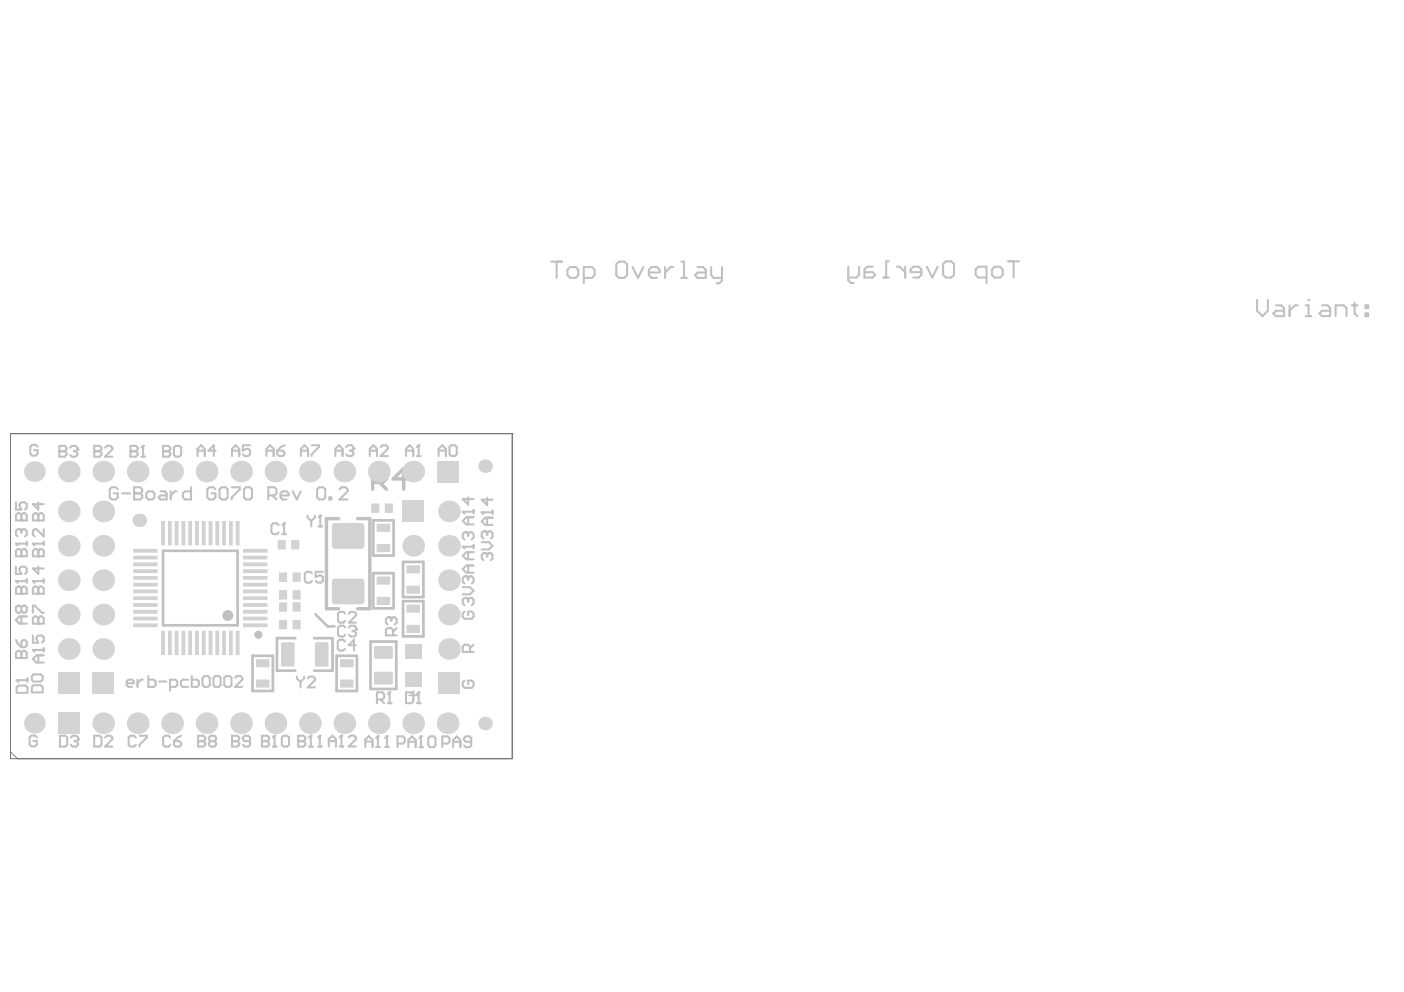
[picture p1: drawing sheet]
<svg xmlns="http://www.w3.org/2000/svg" width="297mm" height="210mm" viewBox="0 0 297 210" stroke-linecap="round" stroke-linejoin="round" font-family="sans-serif">
<path d="M2.2 91.8h106.2v68.7h-106.2zM108.4 91.8h.1M2.2 159.1l1.5 1.4" fill="none" stroke="#787878" stroke-width=".21"/>
<path d="M34.5 116.5h15.8v15.8h-15.8zM79 110.1h4.3v7.5h-4.3zM85.3 118.9h4.3v7.5h-4.3zM53.4 138.8h4.3v7.4h-4.3zM62.5 135h-3.9v6.9h3.9M66.5 135h3.9v6.9h-3.9M66.8 130l2.5 2.5h1.4M71.2 138.8h4.3v7.4h-4.3zM78.4 135.7h5.4v10.1h-5.4zM79 121.3h4.3v7.4h-4.3zM85.3 127.2h4.3v7.5h-4.3z" fill="none" stroke="#c0c0c0" stroke-width=".57"/>
<path d="M71.6 109.7h-2.5v19.1h2.5M75.7 109.7h2.5v19.1h-2.5" fill="none" stroke="#c0c0c0" stroke-width=".73"/>
<path d="M86.6 147.1h1.8M87.5 146.2v1.9" fill="none" stroke="#c0c0c0" stroke-width=".36"/>
<path d="M265.9 63.5v2.3l1.2 1.1 1.1-1.1v-2.3M270 64.6h1.1l.6 .6v1.7h-1.7l-.6-.6 .6-.5h1.7M272.8 64.6v2.3M274.5 64.6h-.5l-1.2 1.2M276.3 64.6h.5v2.3M276.3 66.9h1.1" fill="none" stroke="#c0c0c0" stroke-width=".43"/>
<circle cx="276.8" cy="63.5" r=".22" fill="#c0c0c0"/>
<g fill="none" stroke="#c0c0c0" stroke-width=".43">
<path d="M116.6 55.4h2.3M117.8 55.4v3.4M120.1 57.1l.5-.6h1.2l.6 .6v1.1l-.6 .6h-1.2l-.5-.6zM123.5 58.8h1.7l.6-.6v-1.1l-.6-.6h-1.7v3.4M130.4 55.9l.6-.5h1.1l.6 .5v2.3l-.6 .6h-1.1l-.6-.6zM133.8 56.5l1.2 2.3 1.1-2.3M137.3 57.7h2.3v-.6l-.6-.6h-1.2l-.5 .6v1.1l.5 .6h1.2M140.7 56.5v2.3M142.4 56.5h-.5l-1.2 1.2M144.1 55.4h.6v3.4M144.1 58.8h1.2M147.6 56.5h1.1l.6 .6v1.7h-1.7l-.6-.6 .6-.5h1.7"/>
<path d="M150.5 56.5v1.7l.5 .6h1.8M152.8 56.5v2.9l-.6 .5h-.6M179.5 56.4v2.9l.5 .6h.6M181.8 56.4v1.8l-.6 .5h-1.7M184.6 56.4h-1.1l-.6 .6v1.7h1.7l.6-.5-.6-.6h-1.7M186.9 58.7h1.2M188.1 55.3h-.6v3.4M189.8 56.4h.6l1.1 1.2M191.5 56.4v2.3M194.9 57.6h-2.3v-.6l.6-.6h1.2l.5 .6v1.2l-.5 .5h-1.2M196.1 56.4l1.1 2.3 1.2-2.3M199.5 55.9l.6-.6h1.2l.5 .6v2.3l-.5 .5h-1.2l-.6-.5z"/>
<path d="M208.7 58.7h-1.7l-.6-.5v-1.2l.6-.6h1.7v3.5M209.9 57l.5-.6h1.2l.6 .6v1.2l-.6 .5h-1.2l-.5-.5zM213.3 55.3h2.3M214.4 55.3v3.4M279.7 64.6h1.2l.5 .6v1.7h-1.7l-.6-.6 .6-.5h1.7M282.6 66.9v-2.3h1.7l.6 .6v1.7M286 64.6h1.2M286.6 64v2.3l.6 .6M288.9 64.6h.6v.6h-.6zM288.9 66.3h.6v.6h-.6zM8 94.5l-.4-.4h-.8l-.4 .4v1.5l.4 .4h.8l.4-.4v-.7h-.8M3.5 143.9h2.3"/>
<path d="M3.9 145.1h1.5l.4 .3v1.2h-2.3v-1.2zM5.8 143.5v.8M7.8 156l-.4-.4h-.7l-.4 .4v1.5l.4 .4h.7l.4-.4v-.7h-.8"/>
</g>
<circle cx="3.5" cy="143.9" r=".22" fill="#c0c0c0"/>
<path d="M97.9 115.7h2.3M99 116.8v1.6M100.2 115.3v.8M100.2 116.8h-1.5l-.8 .8 .8 .8h1.5M3.5 143.9l.4 .4M98.3 144l-.4 .4v.8l.4 .3h1.5l.4-.3v-.8l-.4-.4h-.8v.8" fill="none" stroke="#c0c0c0" stroke-width=".43"/>
<circle cx="97.9" cy="115.7" r=".22" fill="#c0c0c0"/>
<path d="M97.9 115.7l.4 .4M98.7 112.6h-.4l-.4 .4v.8l.4 .4" fill="none" stroke="#c0c0c0" stroke-width=".43"/>
<circle cx="98.7" cy="112.6" r=".22" fill="#c0c0c0"/>
<path d="M97.9 108.3h2.3M98.7 112.6l.3 .4M99 109.4v1.6M99 113v.4M99 113l.4-.4h.4l.4 .4v.8l-.4 .4M100.2 107.9v.8M100.2 109.4h-1.5l-.8 .8 .8 .8h1.5" fill="none" stroke="#c0c0c0" stroke-width=".43"/>
<circle cx="97.9" cy="108.3" r=".22" fill="#c0c0c0"/>
<path d="M97.9 108.3l.4 .4M99 105.2v1.6l-1.1-1.2h2.3M98.7 126.5h-.4l-.4 .4v.8l.4 .4" fill="none" stroke="#c0c0c0" stroke-width=".43"/>
<circle cx="98.7" cy="126.5" r=".22" fill="#c0c0c0"/>
<path d="M97.9 124.2h1.5l.8 .8-.8 .8h-1.5M98.7 126.5l.3 .4M98.7 121.9h-.4l-.4 .4v.8l.4 .4M99 126.9v.4M99 126.9l.4-.4h.4l.4 .4v.8l-.4 .4" fill="none" stroke="#c0c0c0" stroke-width=".43"/>
<circle cx="98.7" cy="121.9" r=".22" fill="#c0c0c0"/>
<g fill="none" stroke="#c0c0c0" stroke-width=".43">
<path d="M24.9 103.5l-.4-.4h-.9l-.4 .4v1.8l.4 .4h.9l.4-.4v-.9h-.8M25.8 104.4h1.7M28.4 103.1v2.6h1.3l.4-.4v-.5l-.4-.4h-1.3M99 119.7v1.5M100.2 119.7h-1.5l-.8 .7 .8 .8h1.5M98.3 129.4l-.4 .4v.7l.4 .4h1.5l.4-.4v-.7l-.4-.4h-.8v.8M98.7 121.9l.3 .4M99 122.3v.4M99 122.3l.4-.4h.4l.4 .4v.8l-.4 .4M99.4 137.9v-1.1l-.4-.4h-.7l-.4 .4v1.1h2.3M100.2 136.4l-.8 .8M26.8 144.6h1.5v-.4l-.4-.4h-.7l-.4 .4v.8l.4 .3h.7"/>
<path d="M29.1 143.8v1.5M30.2 143.8h-.3l-.8 .8M31.4 143.1v2.2h1.1l.4-.3v-.8l-.4-.4h-1.1M33.7 144.2h1.5M36 145.3h1.1l.4-.3v-.8l-.4-.4h-1.1v2.3M39.8 143.8h-1.2l-.3 .4v.8l.3 .3h1.2M40.6 143.1v2.2h1.1l.4-.3v-.8l-.4-.4h-1.1M42.9 143.4l.3-.3h.8l.4 .3v1.6l-.4 .3h-.8l-.3-.3zM45.1 143.4l.4-.3h.8l.4 .3v1.6l-.4 .3h-.8l-.4-.3zM47.4 143.4l.4-.3h.8l.4 .3v1.6l-.4 .3h-.8l-.4-.3zM49.7 143.4l.4-.3h.8l.4 .3v.4l-1.6 1.5h1.6"/>
</g>
<circle cx="28.4" cy="104.4" r=".22" fill="#c0c0c0"/>
<g fill="none" stroke="#c0c0c0" stroke-width=".43">
<path d="M28.4 103.1h1.3l.4 .4v.5l-.4 .4h-1.3M31 104.4l.4-.4h.8l.5 .4v.9l-.5 .4h-.8l-.4-.4zM34 104h.8l.5 .4v1.3h-1.3l-.5-.4 .5-.5h1.3M36.1 104v1.7M37.4 104h-.4l-.9 .8M40.4 103.1v2.6h-1.3l-.4-.4v-.9l.4-.4h1.3M45.6 103.5l-.5-.4h-.8l-.4 .4v1.8l.4 .4h.8l.5-.4v-.9h-.9M46.4 103.5l.5-.4h.8l.5 .4v1.8l-.5 .4h-.8l-.5-.4zM49 103.1h1.7v.4l-1.7 1.8v.4M51.6 103.5l.4-.4h.9l.4 .4v1.8l-.4 .4h-.9l-.4-.4zM56.8 104.8h1.3l.4-.4v-.9l-.4-.4h-1.3v2.6M57.6 104.8l.9 .9"/>
<path d="M59.3 104.8h1.8v-.4l-.5-.4h-.8l-.5 .4v.9l.5 .4h.8M61.9 104l.9 1.7 .8-1.7M67.1 103.5l.4-.4h.9l.4 .4v1.8l-.4 .4h-.9l-.4-.4zM69.7 105.3h.4v.4h-.4zM71.8 103.5l.5-.4h.8l.4 .4v.5l-1.7 1.7h1.7M101.9 108.4h2.3M103.1 109.5v1.6M104.2 109.5h-1.5l-.8 .8 .8 .8h1.5M104.2 108v.8"/>
</g>
<circle cx="101.9" cy="108.4" r=".22" fill="#c0c0c0"/>
<path d="M101.9 108.4l.4 .4M102.7 117h-.4l-.4 .4v.8l.4 .3M103.1 105.3v1.6l-1.2-1.2h2.3" fill="none" stroke="#c0c0c0" stroke-width=".43"/>
<circle cx="102.7" cy="117" r=".22" fill="#c0c0c0"/>
<path d="M101.9 114.7h1.5l.8 .8-.8 .8h-1.5M102.7 117l.4 .4M102.7 112.4h-.4l-.4 .4v.8l.4 .4M103.1 117.4v.4M103.1 117.4l.3-.4h.4l.4 .4v.8l-.4 .3" fill="none" stroke="#c0c0c0" stroke-width=".43"/>
<circle cx="102.7" cy="112.4" r=".22" fill="#c0c0c0"/>
<path d="M102.7 112.4l.4 .4M103.1 112.8v.4M103.1 112.8l.3-.4h.4l.4 .4v.8l-.4 .4M3.4 139.2h2.3v-1.1l-.4-.4h-.4l-.4 .4v1.1" fill="none" stroke="#c0c0c0" stroke-width=".43"/>
<circle cx="4.5" cy="139.2" r=".22" fill="#c0c0c0"/>
<path d="M3.4 125.6h2.3v-1.1l-.4-.4h-.4l-.4 .4v1.1M3.4 139.2v-1.1l.4-.4h.3l.4 .4v1.1M3.4 135.4l.4 .8 .7 .7M4.5 128.5v.8M4.5 130.4v1.6M4.5 135.8l.4-.4h.4l.4 .4v.8l-.4 .3h-.8zM4.5 128.5l-.4-.4h-.3l-.4 .4v.8l.4 .4h.3l.4-.4M4.5 128.5l.4-.4h.4l.4 .4v.8l-.4 .4h-.4l-.4-.4M5.7 130.4h-1.6l-.7 .8 .7 .8h1.6" fill="none" stroke="#c0c0c0" stroke-width=".43"/>
<circle cx="4.5" cy="125.6" r=".22" fill="#c0c0c0"/>
<path d="M3.4 125.6v-1.1l.4-.4h.3l.4 .4v1.1M3.4 123h2.3M5.7 122.6v.7" fill="none" stroke="#c0c0c0" stroke-width=".43"/>
<circle cx="3.4" cy="123" r=".22" fill="#c0c0c0"/>
<path d="M3.4 119.9v1.5h1.1l-.4-.7v-.4l.4-.4h.8l.4 .4v.7l-.4 .4M3.4 117.7h2.3v-1.1l-.4-.4h-.4l-.4 .4v1.1M3.4 123l.4 .3" fill="none" stroke="#c0c0c0" stroke-width=".43"/>
<circle cx="4.5" cy="117.7" r=".22" fill="#c0c0c0"/>
<path d="M3.4 117.7v-1.1l.4-.4h.3l.4 .4v1.1M3.4 115h2.3M5.7 114.7v.7" fill="none" stroke="#c0c0c0" stroke-width=".43"/>
<circle cx="3.4" cy="115" r=".22" fill="#c0c0c0"/>
<path d="M3.4 115l.4 .4M4.1 112h-.3l-.4 .4v.7l.4 .4" fill="none" stroke="#c0c0c0" stroke-width=".43"/>
<circle cx="4.1" cy="112" r=".22" fill="#c0c0c0"/>
<path d="M3.4 110.1h2.3v-1.1l-.4-.4h-.4l-.4 .4v1.1M4.1 112l.4 .4M4.5 112.4v.3M4.5 112.4l.4-.4h.4l.4 .4v.7l-.4 .4" fill="none" stroke="#c0c0c0" stroke-width=".43"/>
<circle cx="4.5" cy="110.1" r=".22" fill="#c0c0c0"/>
<path d="M3.4 110.1v-1.1l.4-.4h.3l.4 .4v1.1M3.4 106.3v1.5h1.1l-.4-.7v-.4l.4-.4h.8l.4 .4v.7l-.4 .4M7 110.1h2.2v-1.1l-.3-.4h-.4l-.4 .4v1.1" fill="none" stroke="#c0c0c0" stroke-width=".43"/>
<circle cx="8.1" cy="110.1" r=".22" fill="#c0c0c0"/>
<path d="M7 110.1v-1.1l.3-.4h.4l.4 .4v1.1M7 117.7h2.2v-1.1l-.3-.4h-.4l-.4 .4v1.1M8.1 106.3v1.5l-1.1-1.1h2.2" fill="none" stroke="#c0c0c0" stroke-width=".43"/>
<circle cx="8.1" cy="117.7" r=".22" fill="#c0c0c0"/>
<path d="M7 117.7v-1.1l.3-.4h.4l.4 .4v1.1M7 115h2.2M9.2 114.7v.7" fill="none" stroke="#c0c0c0" stroke-width=".43"/>
<circle cx="7" cy="115" r=".22" fill="#c0c0c0"/>
<path d="M7 115l.3 .4M9.2 112v1.5l-1.5-1.5h-.4l-.3 .4v.7l.3 .4M7 125.6h2.2v-1.1l-.3-.4h-.4l-.4 .4v1.1" fill="none" stroke="#c0c0c0" stroke-width=".43"/>
<circle cx="8.1" cy="125.6" r=".22" fill="#c0c0c0"/>
<path d="M7 125.6v-1.1l.3-.4h.4l.4 .4v1.1M7 123h2.2M9.2 122.6v.7" fill="none" stroke="#c0c0c0" stroke-width=".43"/>
<circle cx="7" cy="123" r=".22" fill="#c0c0c0"/>
<path d="M8.1 119.9v1.5l-1.1-1.1h2.2M7 123l.3 .3M7 132h2.2v-1.2l-.3-.4h-.4l-.4 .4v1.2" fill="none" stroke="#c0c0c0" stroke-width=".43"/>
<circle cx="8.1" cy="132" r=".22" fill="#c0c0c0"/>
<path d="M7 132v-1.2l.3-.4h.4l.4 .4v1.2M7 129.7v-1.6h.3l1.6 1.6h.3M7 137.5h2.2M8.1 138.7v1.5M9.2 138.7h-1.5l-.7 .7 .7 .8h1.5M9.2 137.1v.8" fill="none" stroke="#c0c0c0" stroke-width=".43"/>
<circle cx="7" cy="137.5" r=".22" fill="#c0c0c0"/>
<path d="M12.5 94.3v2.3h1.2l.4-.4v-.3l-.4-.4h-1.2M7 137.5l.3 .4M7 134.5v1.5h1.1l-.4-.8v-.4l.4-.3h.8l.3 .3v.8l-.3 .4M6.7 145.4l.4-.4h1.5l.4 .4v1.1h-2.3zM6.7 143.1l.4-.4h1.5l.4 .4v.7l-.4 .4h-1.5l-.4-.4z" fill="none" stroke="#c0c0c0" stroke-width=".43"/>
<circle cx="12.5" cy="95.5" r=".22" fill="#c0c0c0"/>
<path d="M12.5 94.3h1.2l.4 .4v.4l-.4 .4h-1.2M14.8 94.7l.4-.4h.8l.4 .4v.4" fill="none" stroke="#c0c0c0" stroke-width=".43"/>
<circle cx="16.4" cy="95.1" r=".22" fill="#c0c0c0"/>
<path d="M15.6 95.5h.4M16 95.5l.4 .4v.3l-.4 .4h-.8l-.4-.4M16.4 95.1l-.4 .4M19.9 94.3v2.3h1.2l.4-.4v-.3l-.4-.4h-1.2" fill="none" stroke="#c0c0c0" stroke-width=".43"/>
<circle cx="19.9" cy="95.5" r=".22" fill="#c0c0c0"/>
<path d="M19.9 94.3h1.2l.4 .4v.4l-.4 .4h-1.2M22.2 94.7l.4-.4h.8l.4 .4v.4l-1.6 1.5h1.6M27.6 94.3v2.3h1.1l.4-.4v-.3l-.4-.4h-1.1" fill="none" stroke="#c0c0c0" stroke-width=".43"/>
<circle cx="27.6" cy="95.5" r=".22" fill="#c0c0c0"/>
<path d="M27.6 94.3h1.1l.4 .4v.4l-.4 .4h-1.1M29.9 96.6h.8M30.3 94.3v2.3" fill="none" stroke="#c0c0c0" stroke-width=".43"/>
<circle cx="30.3" cy="94.3" r=".22" fill="#c0c0c0"/>
<path d="M30.3 94.3l-.4 .4M34.5 94.3v2.3h1.2l.3-.4v-.3l-.3-.4h-1.2M41.8 96.5v-1.5l.8-.8 .7 .8v1.5M41.8 95.4h1.5M45.6 95.4h-1.5l1.1-1.2v2.3" fill="none" stroke="#c0c0c0" stroke-width=".43"/>
<circle cx="34.5" cy="95.5" r=".22" fill="#c0c0c0"/>
<path d="M34.5 94.3h1.2l.3 .4v.4l-.3 .4h-1.2M36.8 94.7l.4-.4h.7l.4 .4v1.5l-.4 .4h-.7l-.4-.4zM63.7 96.5v-1.5l.7-.8 .8 .8v1.5M63.7 95.4h1.5M65.9 94.2h1.6v.4l-1.6 1.5v.4M70.9 95.4h1.6M70.9 96.5v-1.5l.8-.8 .8 .8v1.5M73.2 94.6l.4-.4h.8l.4 .4v.4" fill="none" stroke="#c0c0c0" stroke-width=".43"/>
<circle cx="74.8" cy="95" r=".22" fill="#c0c0c0"/>
<g fill="none" stroke="#c0c0c0" stroke-width=".43">
<path d="M49.1 95.4h1.5M49.1 96.5v-1.5l.7-.8 .8 .8v1.5M52.9 94.2h-1.5v1.2l.7-.4h.4l.4 .4v.7l-.4 .4h-.7l-.4-.4M56.4 95.4h1.5M56.4 96.5v-1.5l.7-.8 .8 .8v1.5M58.7 95.4h1.1l.4 .3v.4l-.4 .4h-.8l-.3-.4zM60.2 94.2l-.8 .4-.7 .8M74 95.4h.4M74.4 95.4l.4 .3v.4l-.4 .4h-.8l-.4-.4M74.8 95l-.4 .4M78.2 95.4h1.6M78.2 96.5v-1.5l.8-.8 .8 .8v1.5"/>
<path d="M80.5 94.6l.4-.4h.8l.4 .4v.4l-1.6 1.5h1.6M85.9 95.4h1.5M85.9 96.5v-1.5l.8-.8 .7 .8v1.5M88.2 96.5h.8M88.6 94.2v2.3M92.8 95.4h1.5M92.8 96.5v-1.5l.8-.8 .7 .8v1.5M95.1 94.6l.4-.4h.7l.4 .4v1.5l-.4 .4h-.7l-.4-.4z"/>
</g>
<circle cx="88.6" cy="94.2" r=".22" fill="#c0c0c0"/>
<path d="M88.6 94.2l-.4 .4M84.1 157.3h1.2l.3-.3v-.8l-.3-.4h-1.2v2.3M86.4 158.1v-1.5l.8-.8 .7 .8v1.5M86.4 157h1.5M88.7 158.1h.8M89.1 155.8v2.3" fill="none" stroke="#c0c0c0" stroke-width=".43"/>
<circle cx="89.1" cy="155.8" r=".22" fill="#c0c0c0"/>
<path d="M69.6 157.9v-1.5l.7-.7 .8 .7v1.5M69.6 156.8h1.5M71.8 157.9h.8M72.2 155.7v2.2M89.1 155.8l-.4 .4M90.6 156.2l.4-.4h.8l.3 .4v1.5l-.3 .4h-.8l-.4-.4zM93.6 157.3h1.1l.4-.3v-.8l-.4-.4h-1.1v2.3M95.9 158.1v-1.5l.7-.8 .8 .8v1.5M95.9 157h1.5M99.7 157h-1.2l-.3-.4v-.4l.3-.4h.8l.4 .4v1.5l-.4 .4h-.8l-.3-.4" fill="none" stroke="#c0c0c0" stroke-width=".43"/>
<circle cx="72.2" cy="155.7" r=".22" fill="#c0c0c0"/>
<path d="M49.1 155.7v2.3h1.1l.4-.4v-.4l-.4-.4h-1.1M72.2 155.7l-.4 .3M73.8 156l.3-.3h.8l.4 .3v.4l-1.5 1.5h1.5" fill="none" stroke="#c0c0c0" stroke-width=".43"/>
<circle cx="49.1" cy="156.8" r=".22" fill="#c0c0c0"/>
<path d="M49.1 155.7h1.1l.4 .4v.3l-.4 .4h-1.1M52.9 156.8h-1.1l-.4-.4v-.3l.4-.4h.7l.4 .4v1.5l-.4 .4h-.7l-.4-.4M55.4 155.7v2.3h1.2l.3-.4v-.4l-.3-.4h-1.2" fill="none" stroke="#c0c0c0" stroke-width=".43"/>
<circle cx="55.4" cy="156.8" r=".22" fill="#c0c0c0"/>
<path d="M55.4 155.7h1.2l.3 .4v.3l-.3 .4h-1.2M57.7 158h.8M58.1 155.7v2.3" fill="none" stroke="#c0c0c0" stroke-width=".43"/>
<circle cx="58.1" cy="155.7" r=".22" fill="#c0c0c0"/>
<path d="M58.1 155.7l-.4 .4M60 155.7h.8l.3 .4v1.5l-.3 .4h-.8l-.4-.4v-1.5zM77.3 158.1v-1.6l.7-.7 .8 .7v1.6M77.3 156.9h1.5M79.6 158.1h.7M80 155.8v2.3" fill="none" stroke="#c0c0c0" stroke-width=".43"/>
<circle cx="80" cy="155.8" r=".22" fill="#c0c0c0"/>
<path d="M80 155.8l-.4 .3M81.5 158.1h.7M81.9 155.8v2.3" fill="none" stroke="#c0c0c0" stroke-width=".43"/>
<circle cx="81.9" cy="155.8" r=".22" fill="#c0c0c0"/>
<path d="M63.1 155.7v2.3h1.1l.4-.4v-.4l-.4-.4h-1.1M81.9 155.8l-.4 .3" fill="none" stroke="#c0c0c0" stroke-width=".43"/>
<circle cx="63.1" cy="156.8" r=".22" fill="#c0c0c0"/>
<path d="M63.1 155.7h1.1l.4 .4v.3l-.4 .4h-1.1M65.4 158h.7M65.8 155.7v2.3" fill="none" stroke="#c0c0c0" stroke-width=".43"/>
<circle cx="65.8" cy="155.7" r=".22" fill="#c0c0c0"/>
<path d="M65.8 155.7l-.4 .4M67.3 158h.8M67.7 155.7v2.3" fill="none" stroke="#c0c0c0" stroke-width=".43"/>
<circle cx="67.7" cy="155.7" r=".22" fill="#c0c0c0"/>
<path d="M36 156.1l-.3-.4h-.8l-.4 .4v1.5l.4 .4h.8l.3-.4M36.8 156.8h1.1l.4 .4v.4l-.4 .4h-.7l-.4-.4zM38.3 155.7l-.7 .4-.8 .7M41.9 155.7v2.3h1.2l.3-.4v-.4l-.3-.4h-1.2M67.7 155.7l-.4 .4" fill="none" stroke="#c0c0c0" stroke-width=".43"/>
<circle cx="41.9" cy="156.8" r=".22" fill="#c0c0c0"/>
<path d="M12.7 155.7h1.1l.4 .4v1.5l-.4 .4h-1.1zM15 156.1l.4-.4h.7l.4 .4v.3M19.9 155.7h1.2l.4 .4v1.5l-.4 .4h-1.2zM22.2 156.1l.4-.4h.8l.4 .4v.3l-1.6 1.6h1.6M28.7 156.1l-.3-.4h-.8l-.4 .4v1.5l.4 .4h.8l.3-.4M29.5 155.7h1.5v.4l-1.5 1.5v.4M41.9 155.7h1.2l.3 .4v.3l-.3 .4h-1.2M44.6 156.8h.7M44.6 156.8l-.4-.4v-.3l.4-.4h.7l.4 .4v.3l-.4 .4M44.6 156.8l-.4 .4v.4l.4 .4h.7l.4-.4v-.4l-.4-.4" fill="none" stroke="#c0c0c0" stroke-width=".43"/>
<circle cx="16.5" cy="156.4" r=".22" fill="#c0c0c0"/>
<path d="M65.1 109.1v.4l.7 .7M65.8 110.2v1.2M66.6 109.1v.4l-.8 .7M67.4 111.4h.7M67.8 109.1v2.3M15.8 156.8h.3M16.1 156.8l.4 .4v.4l-.4 .4h-.7l-.4-.4M16.5 156.4l-.4 .4" fill="none" stroke="#c0c0c0" stroke-width=".43"/>
<path d="M78.8 102.1h2.2l.8-.8v-1.4l-.8-.7h-2.2v4.3M80.3 102.1l1.5 1.4M86.1 101.3h-2.9l2.2-2.1v4.3" fill="none" stroke="#c0c0c0" stroke-width=".73"/>
<circle cx="67.8" cy="109.1" r=".22" fill="#c0c0c0"/>
<path d="M67.8 109.1l-.4 .4M82.4 130.6h-.4l-.4 .4v.8l.4 .3M83.2 134.4v-1.1l-.4-.4h-.8l-.4 .4v1.1h2.3M83.9 132.9l-.7 .8" fill="none" stroke="#c0c0c0" stroke-width=".43"/>
<circle cx="82.4" cy="130.6" r=".22" fill="#c0c0c0"/>
<path d="M82.4 130.6l.4 .4M82.8 131v.4M82.8 131l.4-.4h.3l.4 .4v.8l-.4 .3M79.7 148h1.2l.4-.4v-.7l-.4-.4h-1.2v2.3M80.5 148l.8 .8M82 148.8h.8M82.4 146.5v2.3" fill="none" stroke="#c0c0c0" stroke-width=".43"/>
<circle cx="82.4" cy="146.5" r=".22" fill="#c0c0c0"/>
<path d="M59 111.1l-.4-.4h-.8l-.4 .4v1.5l.4 .4h.8l.4-.4M59.7 113h.8M60.1 110.7v2.3M62.8 143.2v.3l.8 .8M63.6 144.3v1.2M64.3 143.2v.3l-.7 .8M65.1 143.5l.4-.3h.8l.3 .3v.4l-1.5 1.6h1.5M82.4 146.5l-.4 .4" fill="none" stroke="#c0c0c0" stroke-width=".43"/>
<circle cx="60.1" cy="110.7" r=".22" fill="#c0c0c0"/>
<path d="M60.1 110.7l-.4 .4M85.9 146.5h1.1l.4 .4v1.5l-.4 .4h-1.1zM88.2 148.8h.8M88.6 146.5v2.3" fill="none" stroke="#c0c0c0" stroke-width=".43"/>
<circle cx="88.6" cy="146.5" r=".22" fill="#c0c0c0"/>
<path d="M66 121.4l-.4-.4h-.7l-.4 .4v1.5l.4 .4h.7l.4-.4M68.3 121h-1.5v1.1l.7-.3h.4l.4 .3v.8l-.4 .4h-.7l-.4-.4M73 135.7l-.4-.3h-.8l-.3 .3v1.6l.3 .4h.8l.4-.4M73 129.8l-.3-.3h-.8l-.4 .3v1.6l.4 .3h.8l.3-.3M73 132.8l-.3-.4h-.8l-.4 .4v1.5l.4 .4h.8l.3-.4M73.8 129.8l.4-.3h.7l.4 .3v.4l-1.5 1.5h1.5M73.8 132.8l.4-.4h.8l.3 .4v.4M75.3 136.5h-1.5l1.1-1.1v2.3M88.6 146.5l-.4 .4" fill="none" stroke="#c0c0c0" stroke-width=".43"/>
<circle cx="75.3" cy="133.2" r=".22" fill="#c0c0c0"/>
<path d="M74.6 133.5h.4M75 133.5l.3 .4v.4l-.3 .4h-.8l-.4-.4M75.3 133.2l-.3 .3" fill="none" stroke="#c0c0c0" stroke-width=".43"/>
<circle cx="54.7" cy="134.3" r=".43" fill="none" stroke="#c0c0c0" stroke-width=".86"/>
<circle cx="48.2" cy="130.2" r=".57" fill="none" stroke="#c0c0c0" stroke-width="1.1"/>
<g fill="#d4d4d4">
<circle cx="7.3" cy="153" r="2.18"/>
<circle cx="21.8" cy="153" r="2.29"/>
<circle cx="43.7" cy="153" r="2.29"/>
<circle cx="36.4" cy="153" r="2.29"/>
<circle cx="29.1" cy="153" r="2.29"/>
<circle cx="14.6" cy="137.3" r="2.29"/>
<circle cx="21.8" cy="137.3" r="2.29"/>
<circle cx="7.3" cy="99.8" r="2.18"/>
<circle cx="14.6" cy="130" r="2.29"/>
<circle cx="14.6" cy="108.2" r="2.29"/>
<circle cx="14.6" cy="115.5" r="2.29"/>
<circle cx="14.6" cy="122.8" r="2.29"/>
<circle cx="14.6" cy="99.8" r="2.29"/>
<circle cx="21.8" cy="130" r="2.29"/>
<circle cx="21.8" cy="99.8" r="2.29"/>
<circle cx="21.8" cy="115.5" r="2.29"/>
<circle cx="21.8" cy="108.2" r="2.29"/>
<circle cx="21.8" cy="122.8" r="2.29"/>
<circle cx="29.1" cy="99.8" r="2.29"/>
<circle cx="36.4" cy="99.8" r="2.29"/>
<circle cx="43.7" cy="99.8" r="2.29"/>
<circle cx="51" cy="153" r="2.29"/>
<circle cx="58.3" cy="153" r="2.29"/>
<circle cx="65.6" cy="153" r="2.29"/>
<circle cx="72.9" cy="153" r="2.29"/>
<circle cx="80.1" cy="153" r="2.29"/>
<circle cx="87.4" cy="153" r="2.29"/>
<circle cx="94.7" cy="153" r="2.29"/>
<circle cx="95" cy="137.3" r="2.29"/>
<circle cx="95" cy="130" r="2.29"/>
<circle cx="95" cy="122.8" r="2.29"/>
<circle cx="51" cy="99.8" r="2.29"/>
<circle cx="58.3" cy="99.8" r="2.29"/>
<circle cx="65.6" cy="99.8" r="2.29"/>
<circle cx="72.9" cy="99.8" r="2.29"/>
<circle cx="80.1" cy="99.8" r="2.29"/>
<circle cx="87.4" cy="115.5" r="2.29"/>
<circle cx="87.4" cy="99.8" r="2.29"/>
<circle cx="95" cy="115.5" r="2.29"/>
<circle cx="95" cy="108.2" r="2.29"/>
</g>
<g fill="#d4d4d4">
<path d="M12.3 150.7h4.6v4.6h-4.6z" fill-rule="evenodd"/>
<path d="M12.3 142.3h4.6v4.6h-4.6z" fill-rule="evenodd"/>
<path d="M19.5 142.3h4.6v4.6h-4.6z" fill-rule="evenodd"/>
<path d="M92.7 142.3h4.6v4.6h-4.6z" fill-rule="evenodd"/>
<path d="M85.1 105.9h4.6v4.6h-4.6z" fill-rule="evenodd"/>
<path d="M92.4 97.5h4.6v4.6h-4.6z" fill-rule="evenodd"/>
</g>
<g fill="#d2d2d2">
<path d="M78.5 106.7l.2-.2h1.3l.3 .2v1.6l-.3 .2h-1.3l-.2-.2z" fill-rule="evenodd"/>
<path d="M81.4 106.7l.2-.2h1.3l.2 .2v1.6l-.2 .2h-1.3l-.2-.2z" fill-rule="evenodd"/>
<path d="M85.7 142.2h3.4v3.2h-3.4z" fill-rule="evenodd"/>
<path d="M85.7 136.2h3.4v3.1h-3.4z" fill-rule="evenodd"/>
<path d="M79.1 137l.3-.3h3.4l.3 .3v2.1l-.3 .3h-3.4l-.3-.3z" fill-rule="evenodd"/>
<path d="M79.4 142.1h3.4l.3 .4v2l-.3 .3h-3.4l-.3-.3v-2z" fill-rule="evenodd"/>
<path d="M79.7 111l.2-.2h2.4l.2 .2v1.3l-.2 .2h-2.4l-.2-.2z" fill-rule="evenodd"/>
<path d="M79.7 115.3l.2-.2h2.4l.2 .2v1.3l-.2 .2h-2.4l-.2-.2z" fill-rule="evenodd"/>
<path d="M79.7 122.2l.2-.2h2.4l.2 .2v1.3l-.2 .2h-2.4l-.2-.2z" fill-rule="evenodd"/>
<path d="M79.7 126.5l.2-.2h2.4l.2 .2v1.3l-.2 .2h-2.4l-.2-.2z" fill-rule="evenodd"/>
<path d="M71.9 144l.2-.2h2.5l.2 .2v1.3l-.2 .2h-2.5l-.2-.2z" fill-rule="evenodd"/>
<path d="M72.1 139.5h2.5l.2 .2v1.3l-.2 .2h-2.5l-.2-.2v-1.3z" fill-rule="evenodd"/>
<path d="M54.4 139.5h2.4l.2 .2v1.3l-.2 .2h-2.4l-.3-.2v-1.3z" fill-rule="evenodd"/>
<path d="M54.1 144l.3-.2h2.4l.2 .2v1.3l-.2 .2h-2.4l-.3-.2z" fill-rule="evenodd"/>
<path d="M86 124.1l.2-.2h2.4l.3 .2v1.3l-.3 .2h-2.4l-.2-.2z" fill-rule="evenodd"/>
<path d="M86 119.8l.2-.2h2.4l.3 .2v1.3l-.3 .2h-2.4l-.2-.2z" fill-rule="evenodd"/>
<path d="M86 128.1l.2-.2h2.4l.3 .2v1.3l-.3 .2h-2.4l-.2-.2z" fill-rule="evenodd"/>
<path d="M86 132.4l.2-.2h2.4l.3 .2v1.3l-.3 .2h-2.4l-.2-.2z" fill-rule="evenodd"/>
<path d="M70.9 110.7h5.5l.7 .7v4l-.7 .7h-5.5l-.7-.7v-4z" fill-rule="evenodd"/>
<path d="M70.2 123.1l.7-.7h5.5l.7 .7v4.1l-.7 .7h-5.5l-.7-.7z" fill-rule="evenodd"/>
<path d="M61.9 131.4l.2-.2h1.3l.2 .2v1.6l-.2 .2h-1.3l-.2-.2z" fill-rule="evenodd"/>
<path d="M59 131.4l.2-.2h1.3l.2 .2v1.6l-.2 .2h-1.3l-.2-.2z" fill-rule="evenodd"/>
<path d="M61.9 121.3l.2-.2h1.3l.2 .2v1.6l-.2 .2h-1.3l-.2-.2z" fill-rule="evenodd"/>
<path d="M59.2 121.1h1.3l.2 .2v1.6l-.2 .2h-1.3l-.2-.2v-1.6z" fill-rule="evenodd"/>
<path d="M61.9 127.7l.2-.3h1.3l.2 .3v1.5l-.2 .2h-1.3l-.2-.2z" fill-rule="evenodd"/>
<path d="M59 127.7l.2-.3h1.3l.2 .3v1.5l-.2 .2h-1.3l-.2-.2z" fill-rule="evenodd"/>
<path d="M61.9 125.1l.2-.2h1.3l.2 .2v1.6l-.2 .2h-1.3l-.2-.2z" fill-rule="evenodd"/>
<path d="M59.2 124.9h1.3l.2 .2v1.6l-.2 .2h-1.3l-.2-.2v-1.6z" fill-rule="evenodd"/>
<path d="M58.7 114.5l.3-.2h1.2l.3 .2v1.5l-.3 .3h-1.2l-.3-.3z" fill-rule="evenodd"/>
<path d="M61.6 114.5l.2-.2h1.3l.2 .2v1.5l-.2 .3h-1.3l-.2-.3z" fill-rule="evenodd"/>
<path d="M66.6 136.3l.4-.4h2.1l.4 .4v4.4l-.4 .4h-2.1l-.4-.4z" fill-rule="evenodd"/>
<path d="M59.5 136.3l.3-.4h2.2l.3 .4v4.4l-.3 .4h-2.2l-.3-.4z" fill-rule="evenodd"/>
<path d="M51.4 132l5.1-.1 .1 .7-5.1 .1z" fill-rule="evenodd"/>
<path d="M51.4 130.6l5.1-.1 .1 .7-5.1 .1z" fill-rule="evenodd"/>
<path d="M51.4 129.1l5.1-.1 .1 .7-5.1 .1z" fill-rule="evenodd"/>
<path d="M51.4 127.7l5.1-.1 .1 .7-5.1 .1z" fill-rule="evenodd"/>
<path d="M51.4 126.3l5.1-.1 .1 .7-5.1 .1z" fill-rule="evenodd"/>
<path d="M51.4 124.8l5.1-.1 .1 .7-5.1 .1z" fill-rule="evenodd"/>
<path d="M51.4 123.4l5.1-.1 .1 .7-5.1 .1z" fill-rule="evenodd"/>
<path d="M51.4 122l5.1-.1 .1 .7-5.1 .1z" fill-rule="evenodd"/>
<path d="M51.4 120.5l5.1-.1 .1 .7-5.1 .1z" fill-rule="evenodd"/>
<path d="M51.4 119.1l5.1-.1 .1 .7-5.1 .1z" fill-rule="evenodd"/>
<path d="M51.4 117.7l5.1-.1 .1 .7-5.1 .1z" fill-rule="evenodd"/>
<path d="M51.4 116.2l5.1-.1 .1 .7-5.1 .1z" fill-rule="evenodd"/>
<path d="M49.9 110.3h.8l-.1 5.1-.7-.1z" fill-rule="evenodd"/>
<path d="M48.4 110.3h.8l-.1 5.1-.7-.1z" fill-rule="evenodd"/>
<path d="M47 110.3h.8l-.1 5.1-.7-.1z" fill-rule="evenodd"/>
<path d="M45.6 110.3h.8l-.1 5.1-.7-.1z" fill-rule="evenodd"/>
<path d="M44.1 110.3h.8l-.1 5.1-.7-.1z" fill-rule="evenodd"/>
<path d="M42.7 110.3h.8l-.1 5.1-.7-.1z" fill-rule="evenodd"/>
<path d="M41.3 110.3h.8l-.1 5.1-.7-.1z" fill-rule="evenodd"/>
<path d="M39.8 110.3h.8l-.1 5.1-.7-.1z" fill-rule="evenodd"/>
<path d="M38.4 110.3h.8l-.1 5.1-.7-.1z" fill-rule="evenodd"/>
<path d="M37 110.3h.8l-.1 5.1-.7-.1z" fill-rule="evenodd"/>
<path d="M35.5 110.3h.8l-.1 5.1-.7-.1z" fill-rule="evenodd"/>
<path d="M34.1 110.3h.8l-.1 5.1-.7-.1z" fill-rule="evenodd"/>
<path d="M28.3 116.1h4.9l.1 .7-5 .1z" fill-rule="evenodd"/>
<path d="M28.3 117.6h4.9l.1 .7-5 .1z" fill-rule="evenodd"/>
<path d="M28.3 119h4.9l.1 .7-5 .1z" fill-rule="evenodd"/>
<path d="M28.2 120.5l5-.1 .1 .7-5 .1z" fill-rule="evenodd"/>
<path d="M28.3 121.9h4.9l.1 .7-5 .1z" fill-rule="evenodd"/>
<path d="M28.2 123.4l5-.1 .1 .7-5 .1z" fill-rule="evenodd"/>
<path d="M28.3 124.7h4.9l.1 .7-5 .1z" fill-rule="evenodd"/>
<path d="M28.2 126.3l5-.1 .1 .7-5 .1z" fill-rule="evenodd"/>
<path d="M28.3 127.6h4.9l.1 .7-5 .1z" fill-rule="evenodd"/>
<path d="M28.2 129.1l5-.1 .1 .7-5 .1z" fill-rule="evenodd"/>
<path d="M28.3 130.5h4.9l.1 .7-5 .1z" fill-rule="evenodd"/>
<path d="M28.2 132l5-.1 .1 .7-5 .1z" fill-rule="evenodd"/>
<path d="M34.1 133.6h.8l-.1 5-.7-.1z" fill-rule="evenodd"/>
<path d="M35.5 133.6h.8l-.1 5-.7-.1z" fill-rule="evenodd"/>
<path d="M37 133.6h.8l-.1 5-.7-.1z" fill-rule="evenodd"/>
<path d="M38.4 133.6h.8l-.1 5-.7-.1z" fill-rule="evenodd"/>
<path d="M39.8 133.6h.8l-.1 5-.7-.1z" fill-rule="evenodd"/>
<path d="M41.3 133.6h.8l-.1 5-.7-.1z" fill-rule="evenodd"/>
<path d="M42.7 133.6h.8l-.1 5-.7-.1z" fill-rule="evenodd"/>
<path d="M44.1 133.6h.8l-.1 5-.7-.1z" fill-rule="evenodd"/>
<path d="M45.6 133.6h.8l-.1 5-.7-.1z" fill-rule="evenodd"/>
<path d="M47 133.6h.8l-.1 5-.7-.1z" fill-rule="evenodd"/>
<path d="M48.4 133.6h.8l-.1 5-.7-.1z" fill-rule="evenodd"/>
<path d="M49.9 133.6h.8l-.1 5-.7-.1z" fill-rule="evenodd"/>
</g>
<g fill="#d2d2d2">
<path d="M80 108.3h.3l-.3 .2z"/>
<path d="M80 106.5l.3 .2h-.3z"/>
<path d="M78.6 106.6l.1-.1v.2h-.2z"/>
<path d="M78.5 108.3h.2v.2z"/>
<path d="M82.9 108.3h.2l-.2 .2z"/>
<path d="M82.9 106.5l.2 .2h-.2z"/>
<path d="M81.5 106.6l.1-.1v.2h-.2z"/>
<path d="M81.4 108.3h.2v.2z"/>
<path d="M82.8 136.7l.3 .3h-.3z"/>
<path d="M79.2 136.8l.2-.1v.3h-.3z"/>
<path d="M79.1 139.1h.3v.3z"/>
<path d="M82.8 139.1h.3l-.3 .3z"/>
<path d="M82.8 142.1l.3 .4h-.3z"/>
<path d="M79.2 142.3l.2-.2v.4h-.3z"/>
<path d="M79.1 144.5h.3v.3z"/>
<path d="M82.8 144.5h.3l-.3 .3z"/>
<path d="M82.3 110.8l.2 .2h-.2z"/>
<path d="M79.7 110.9l.2-.1v.2h-.2z"/>
<path d="M79.7 112.3h.2v.2z"/>
<path d="M82.3 112.3h.2l-.2 .2z"/>
<path d="M82.3 115.1l.2 .2h-.2z"/>
<path d="M79.7 115.2l.2-.1v.2h-.2z"/>
<path d="M79.7 116.6h.2v.2z"/>
<path d="M82.3 116.6h.2l-.2 .2z"/>
<path d="M79.7 123.5h.2v.2z"/>
<path d="M82.3 123.5h.2l-.2 .2z"/>
<path d="M82.3 122l.2 .2h-.2z"/>
<path d="M79.7 122.1l.2-.1v.2h-.2z"/>
<path d="M79.7 127.8h.2v.2z"/>
<path d="M82.3 127.8h.2l-.2 .2z"/>
<path d="M82.3 126.3l.2 .2h-.2z"/>
<path d="M79.7 126.4l.2-.1v.2h-.2z"/>
<path d="M71.9 145.3h.2v.2z"/>
<path d="M74.6 145.3h.2l-.2 .2z"/>
<path d="M74.6 143.8l.2 .2h-.2z"/>
<path d="M72 143.8h.1v.2h-.2z"/>
<path d="M71.9 141h.2v.2z"/>
<path d="M74.6 141h.2l-.2 .2z"/>
<path d="M74.6 139.5l.2 .2h-.2z"/>
<path d="M72 139.5h.1v.2h-.2z"/>
<path d="M54.1 141h.3v.2z"/>
<path d="M56.8 141h.2l-.2 .2z"/>
<path d="M56.8 139.5l.2 .2h-.2z"/>
<path d="M54.2 139.5h.2v.2h-.3z"/>
<path d="M54.1 145.3h.3v.2z"/>
<path d="M56.8 145.3h.2l-.2 .2z"/>
<path d="M56.8 143.8l.2 .2h-.2z"/>
<path d="M54.2 143.8h.2v.2h-.3z"/>
<path d="M88.6 123.9l.3 .2h-.3z"/>
<path d="M86.1 124l.1-.1v.2h-.2z"/>
<path d="M86 125.4h.2v.2z"/>
<path d="M88.6 125.4h.3l-.3 .2z"/>
<path d="M88.6 119.6l.3 .2h-.3z"/>
<path d="M86.1 119.7l.1-.1v.2h-.2z"/>
<path d="M86 121.1h.2v.2z"/>
<path d="M88.6 121.1h.3l-.3 .2z"/>
<path d="M88.6 127.9l.3 .2h-.3z"/>
<path d="M86.1 128l.1-.1v.2h-.2z"/>
<path d="M86 129.4h.2v.2z"/>
<path d="M88.6 129.4h.3l-.3 .2z"/>
<path d="M88.6 132.2l.3 .2h-.3z"/>
<path d="M86.1 132.3l.1-.1v.2h-.2z"/>
<path d="M86 133.7h.2v.2z"/>
<path d="M88.6 133.7h.3l-.3 .2z"/>
<path d="M70.2 115.4h.7v.7a.68 .68 0 0 1-.7-.7z"/>
<path d="M76.4 115.4h.7a.68 .68 0 0 1-.7 .7z"/>
<path d="M76.4 110.7a.68 .68 0 0 1 .7 .7h-.7z"/>
<path d="M70.4 110.9l.5-.2v.7h-.7z"/>
<path d="M70.2 127.2h.7v.7a.68 .68 0 0 1-.7-.7z"/>
<path d="M76.4 127.2h.7a.68 .68 0 0 1-.7 .7z"/>
<path d="M76.4 122.4a.68 .68 0 0 1 .7 .7h-.7z"/>
<path d="M70.4 122.6l.5-.2v.7h-.7z"/>
<path d="M63.4 133h.2l-.2 .2z"/>
<path d="M63.4 131.2l.2 .2h-.2z"/>
<path d="M62 131.2h.1v.2h-.2z"/>
<path d="M61.9 133h.2v.2z"/>
<path d="M60.5 133h.2l-.2 .2z"/>
<path d="M60.5 131.2l.2 .2h-.2z"/>
<path d="M59.1 131.2h.1v.2h-.2z"/>
<path d="M59 133h.2v.2z"/>
<path d="M63.4 122.9h.2l-.2 .2z"/>
<path d="M63.4 121.1l.2 .2h-.2z"/>
<path d="M62 121.2l.1-.1v.2h-.2z"/>
<path d="M61.9 122.9h.2v.2z"/>
<path d="M60.5 122.9h.2l-.2 .2z"/>
<path d="M60.5 121.1l.2 .2h-.2z"/>
<path d="M59.1 121.2l.1-.1v.2h-.2z"/>
<path d="M59 122.9h.2v.2z"/>
<path d="M63.4 129.2h.2l-.2 .2z"/>
<path d="M63.4 127.4l.2 .3h-.2z"/>
<path d="M62 127.5l.1-.1v.3h-.2z"/>
<path d="M61.9 129.2h.2v.2z"/>
<path d="M60.5 129.2h.2l-.2 .2z"/>
<path d="M60.5 127.4l.2 .3h-.2z"/>
<path d="M59.1 127.5l.1-.1v.3h-.2z"/>
<path d="M59 129.2h.2v.2z"/>
<path d="M63.4 126.7h.2l-.2 .2z"/>
<path d="M63.4 124.9l.2 .2h-.2z"/>
<path d="M62 124.9h.1v.2h-.2z"/>
<path d="M61.9 126.7h.2v.2z"/>
<path d="M60.5 126.7h.2l-.2 .2z"/>
<path d="M60.5 124.9l.2 .2h-.2z"/>
<path d="M59.1 124.9h.1v.2h-.2z"/>
<path d="M59 126.7h.2v.2z"/>
<path d="M58.8 114.3h.2v.2h-.3z"/>
<path d="M58.7 116h.3v.3z"/>
<path d="M60.2 116h.3l-.3 .3z"/>
<path d="M60.2 114.3l.3 .2h-.3z"/>
<path d="M61.7 114.3h.1v.2h-.2z"/>
<path d="M61.6 116h.2v.3z"/>
<path d="M63.1 116h.2l-.2 .3z"/>
<path d="M63.1 114.3l.2 .2h-.2z"/>
<path d="M66.6 140.7h.4v.4z"/>
<path d="M69.1 140.7h.4l-.4 .4z"/>
<path d="M69.1 135.9l.4 .4h-.4z"/>
<path d="M66.7 136.1l.3-.2v.4h-.4z"/>
<path d="M59.5 140.7h.3v.4z"/>
<path d="M62 140.7h.3l-.3 .4z"/>
<path d="M62 135.9l.3 .4h-.3z"/>
<path d="M59.5 136.1l.3-.2v.4h-.3z"/>
<path d="M56.5 131.9l.1 .1z"/>
<path d="M51.4 132.6l.1 .1z"/>
<path d="M56.5 130.5l.1 .1z"/>
<path d="M51.4 131.2l.1 .1z"/>
<path d="M56.5 129l.1 .1z"/>
<path d="M51.4 129.7l.1 .1z"/>
<path d="M56.5 127.6l.1 .1z"/>
<path d="M51.4 128.3l.1 .1z"/>
<path d="M56.5 126.2l.1 .1z"/>
<path d="M51.4 126.9l.1 .1z"/>
<path d="M56.5 124.7l.1 .1z"/>
<path d="M51.4 125.4l.1 .1z"/>
<path d="M56.5 123.3l.1 .1z"/>
<path d="M51.4 124l.1 .1z"/>
<path d="M56.5 121.9l.1 .1z"/>
<path d="M51.4 122.6l.1 .1z"/>
<path d="M56.5 120.4l.1 .1z"/>
<path d="M51.4 121.1l.1 .1z"/>
<path d="M56.5 119l.1 .1z"/>
<path d="M51.4 119.7l.1 .1z"/>
<path d="M56.5 117.6l.1 .1z"/>
<path d="M51.4 118.3l.1 .1z"/>
<path d="M56.5 116.1l.1 .1z"/>
<path d="M51.4 116.8l.1 .2z"/>
<path d="M49.9 115.3l.1 .1z"/>
<path d="M50.6 110.2l.1 .1z"/>
<path d="M48.4 115.3l.1 .1z"/>
<path d="M49.1 110.2l.1 .1z"/>
<path d="M47 115.3l.1 .1z"/>
<path d="M47.7 110.2l.1 .1z"/>
<path d="M45.6 115.3l.1 .1z"/>
<path d="M46.3 110.2l.1 .1z"/>
<path d="M44.1 115.3l.1 .1z"/>
<path d="M44.8 110.2l.1 .1z"/>
<path d="M42.7 115.3l.1 .1z"/>
<path d="M43.4 110.2l.1 .1z"/>
<path d="M41.3 115.3l.1 .1z"/>
<path d="M42 110.2l.1 .1z"/>
<path d="M39.8 115.3l.1 .1z"/>
<path d="M40.5 110.2l.1 .1z"/>
<path d="M38.4 115.3l.1 .1z"/>
<path d="M39.1 110.2l.1 .1z"/>
<path d="M37 115.3l.1 .1z"/>
<path d="M37.7 110.2l.1 .1z"/>
<path d="M35.5 115.3l.1 .1z"/>
<path d="M36.2 110.2l.1 .1z"/>
<path d="M34.1 115.3l.1 .1z"/>
<path d="M34.8 110.2l.1 .1z"/>
<path d="M33.2 116.1l.1 .1z"/>
<path d="M28.2 116.8l.1 .2z"/>
<path d="M33.2 117.6l.1 .1z"/>
<path d="M28.2 118.3l.1 .1z"/>
<path d="M33.2 119l.1 .1z"/>
<path d="M28.2 119.7l.1 .1z"/>
<path d="M33.2 120.4l.1 .1z"/>
<path d="M28.2 121.1l.1 .1z"/>
<path d="M33.2 121.9l.1 .1z"/>
<path d="M28.2 122.6l.1 .1z"/>
<path d="M33.2 123.3l.1 .1z"/>
<path d="M28.2 124l.1 .1z"/>
<path d="M33.2 124.7l.1 .1z"/>
<path d="M28.2 125.4l.1 .1z"/>
<path d="M33.2 126.2l.1 .1z"/>
<path d="M28.2 126.9l.1 .1z"/>
<path d="M33.2 127.6l.1 .1z"/>
<path d="M28.2 128.3l.1 .1z"/>
<path d="M33.2 129l.1 .1z"/>
<path d="M28.2 129.7l.1 .1z"/>
<path d="M33.2 130.5l.1 .1z"/>
<path d="M28.2 131.2l.1 .1z"/>
<path d="M33.2 131.9l.1 .1z"/>
<path d="M28.2 132.6l.1 .1z"/>
<path d="M34.1 138.5l.1 .1z"/>
<path d="M34.8 133.5l.1 .1z"/>
<path d="M35.5 138.5l.1 .1z"/>
<path d="M36.2 133.5l.1 .1z"/>
<path d="M37 138.5l.1 .1z"/>
<path d="M37.7 133.5l.1 .1z"/>
<path d="M38.4 138.5l.1 .1z"/>
<path d="M39.1 133.5l.1 .1z"/>
<path d="M39.8 138.5l.1 .1z"/>
<path d="M40.5 133.5l.1 .1z"/>
<path d="M41.3 138.5l.1 .1z"/>
<path d="M42 133.5l.1 .1z"/>
<path d="M42.7 138.5l.1 .1z"/>
<path d="M43.4 133.5l.1 .1z"/>
<path d="M44.1 138.5l.1 .1z"/>
<path d="M44.8 133.5l.1 .1z"/>
<path d="M45.6 138.5l.1 .1z"/>
<path d="M46.3 133.5l.1 .1z"/>
<path d="M47 138.5l.1 .1z"/>
<path d="M47.7 133.5l.1 .1z"/>
<path d="M48.4 138.5l.1 .1z"/>
<path d="M49.1 133.5l.1 .1z"/>
<path d="M49.9 138.5l.1 .1z"/>
<path d="M50.6 133.5l.1 .1z"/>
<circle cx="29.5" cy="110.1" r="1.43"/>
<circle cx="102.6" cy="98.6" r="1.43"/>
<circle cx="102.6" cy="153.1" r="1.43"/>
</g>
</svg>
